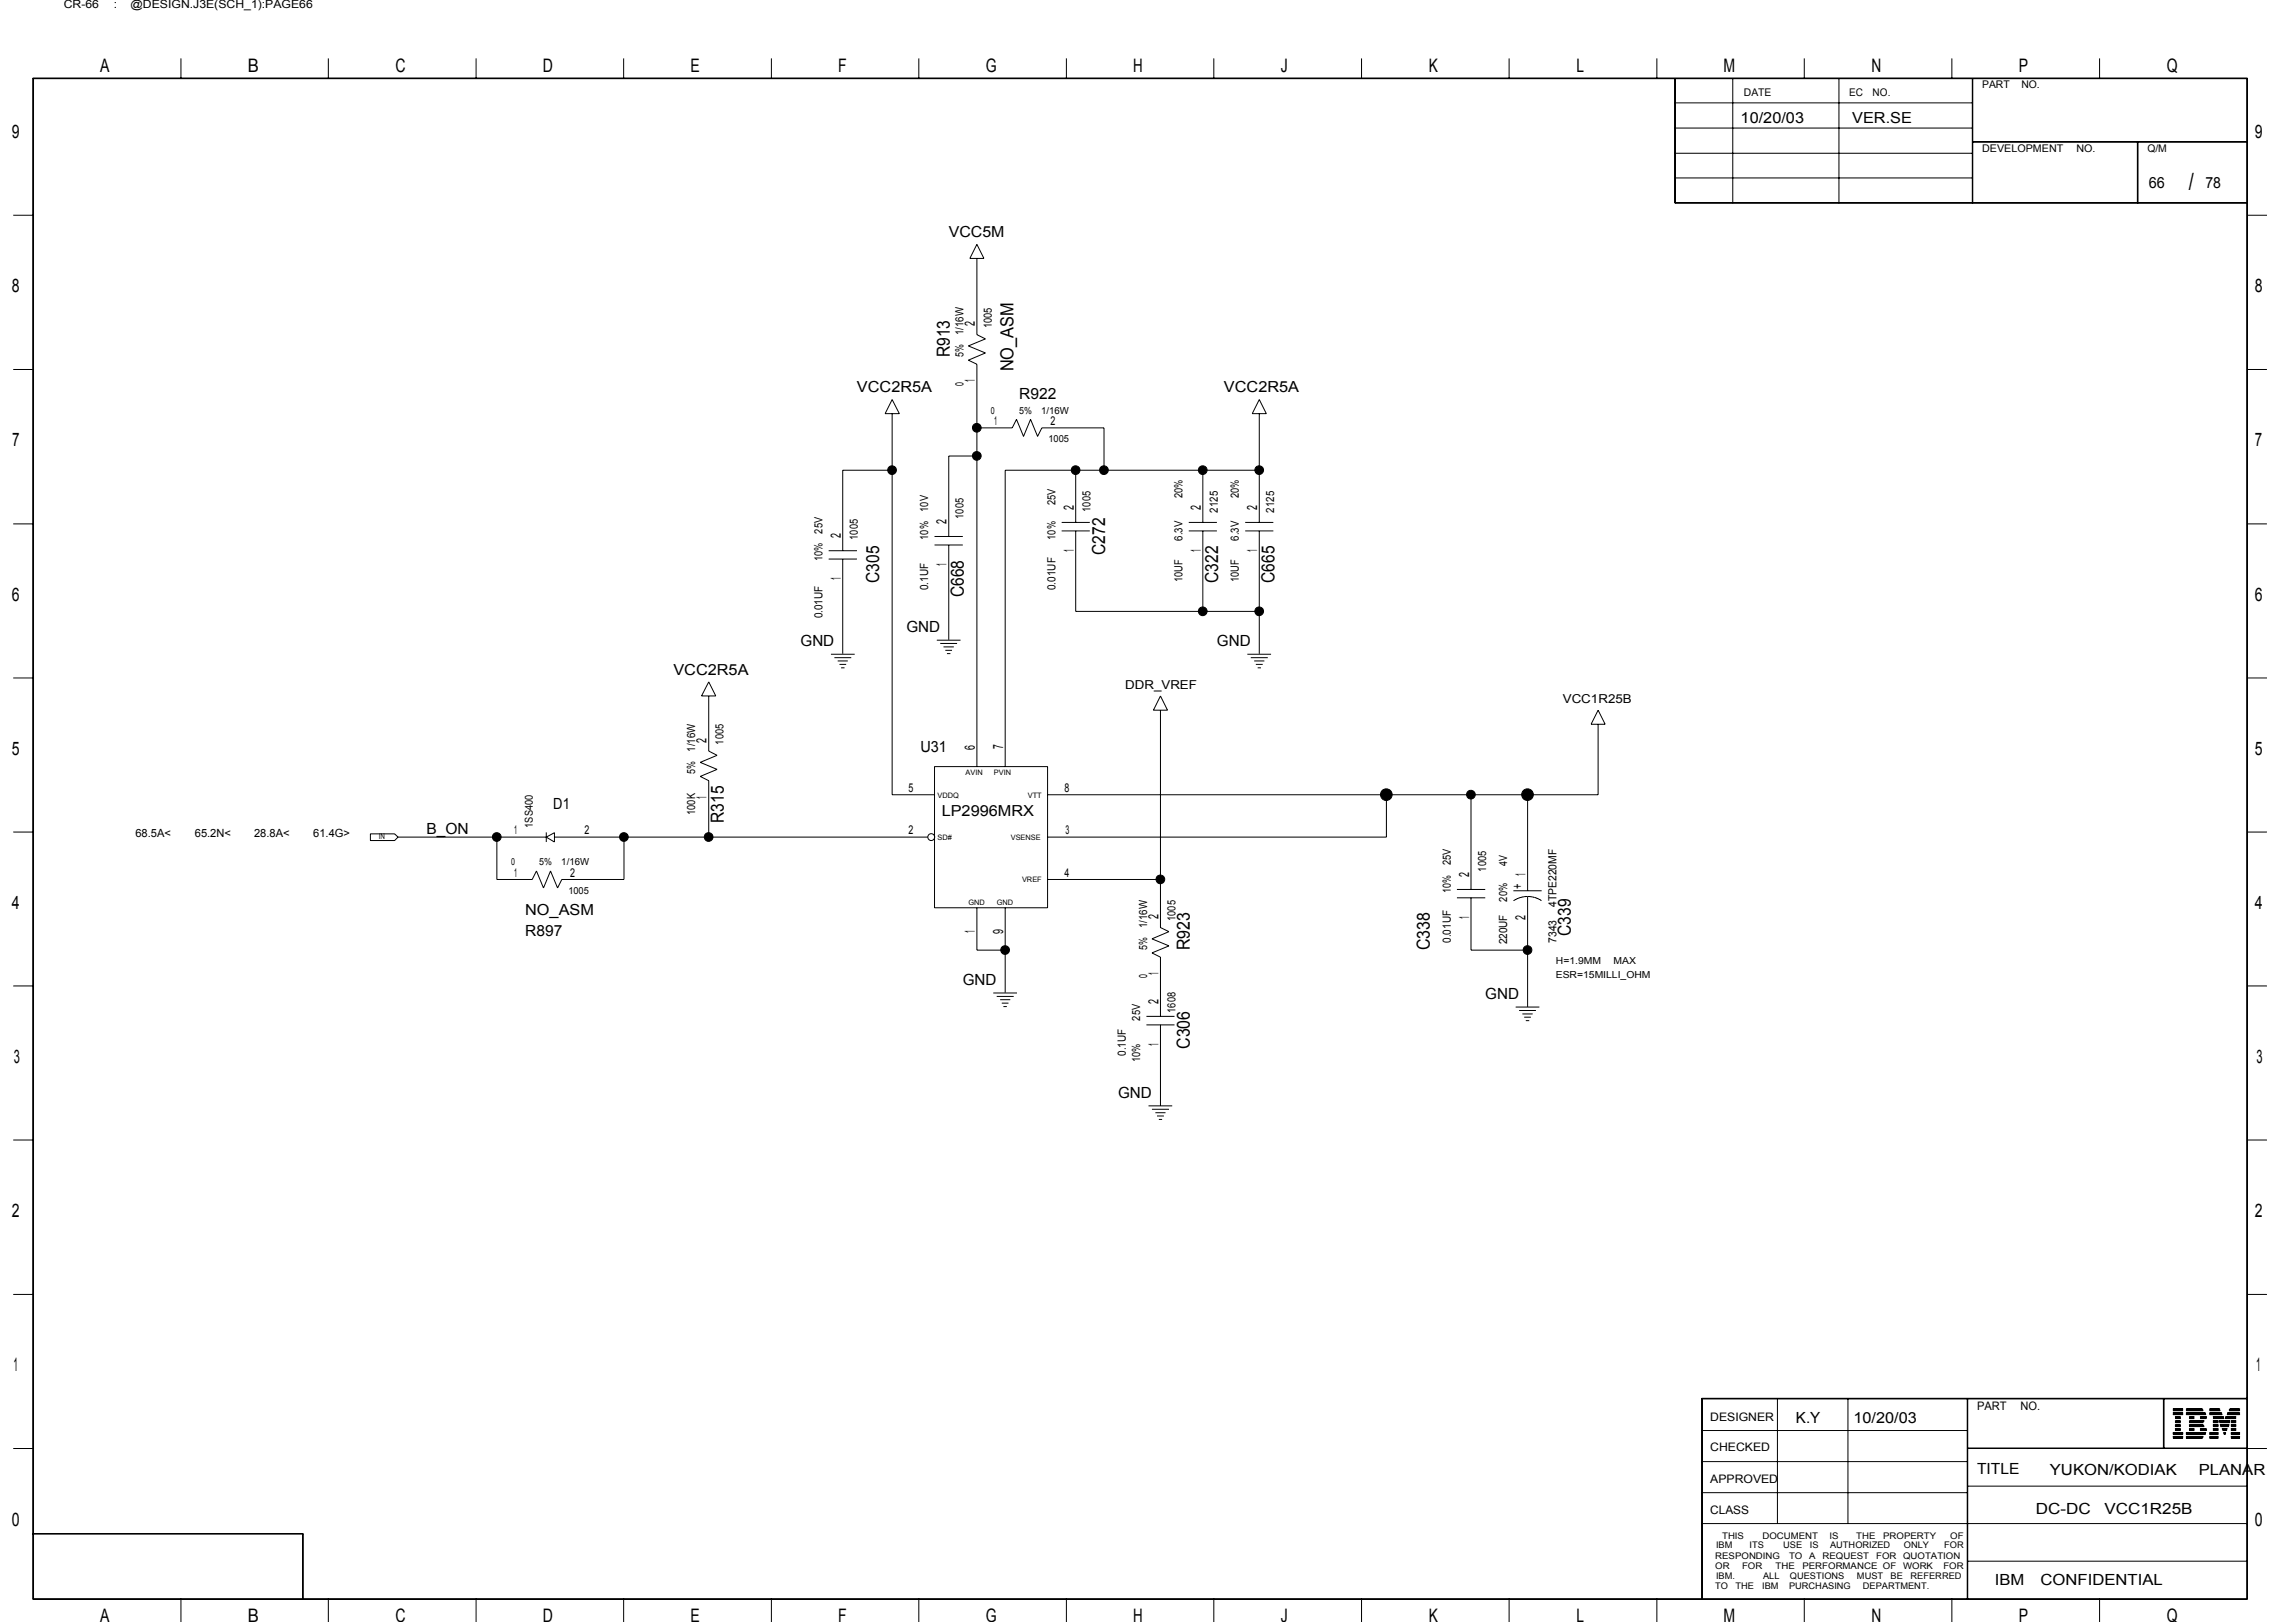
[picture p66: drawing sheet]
<svg xmlns="http://www.w3.org/2000/svg" width="297mm" height="210mm" viewBox="0 0 297 210" stroke-linecap="round" stroke-linejoin="round" font-family="sans-serif">
<defs><g id="words">
<text font-size="3.1" x="283.2" y="24.6">/</text>
<g font-size="2.4">
<text x="13" y="9.4">A</text>
<text x="32" y="9.4">B</text>
<text x="51.2" y="9.4">C</text>
<text x="70.2" y="9.4">D</text>
<text x="89.3" y="9.4">E</text>
<text x="108.4" y="9.4">F</text>
<text x="127.5" y="9.4">G</text>
<text x="146.6" y="9.4">H</text>
<text x="165.7" y="9.4">J</text>
<text x="184.8" y="9.4">K</text>
<text x="203.9" y="9.4">L</text>
<text x="223" y="9.4">M</text>
<text x="242.1" y="9.4">N</text>
<text x="261.2" y="9.4">P</text>
<text x="280.3" y="9.4">Q</text>
<text x="1.5" y="17.9">9</text>
<text x="291.7" y="17.9">9</text>
<text x="1.5" y="37.8">8</text>
<text x="291.7" y="37.8">8</text>
<text x="1.6" y="57.8">7</text>
<text x="291.7" y="57.8">7</text>
<text x="1.5" y="77.7">6</text>
<text x="291.7" y="77.7">6</text>
<text x="1.5" y="97.7">5</text>
<text x="291.7" y="97.7">5</text>
<text x="1.5" y="117.6">4</text>
<text x="291.7" y="117.6">4</text>
<text x="1.8" y="137.5">3</text>
<text x="291.9" y="137.5">3</text>
<text x="1.5" y="157.5">2</text>
<text x="291.7" y="157.5">2</text>
<text x="1.8" y="177.5">1</text>
<text x="291.9" y="177.5">1</text>
<text x="1.5" y="197.4">0</text>
<text x="291.7" y="197.4">0</text>
<text x="13" y="209.9">A</text>
<text x="32" y="209.9">B</text>
<text x="51.2" y="209.9">C</text>
<text x="70.2" y="209.9">D</text>
<text x="89.3" y="209.9">E</text>
<text x="108.4" y="209.9">F</text>
<text x="127.5" y="209.9">G</text>
<text x="146.6" y="209.9">H</text>
<text x="165.7" y="209.9">J</text>
<text x="184.8" y="209.9">K</text>
<text x="203.9" y="209.9">L</text>
<text x="223" y="209.9">M</text>
<text x="242.1" y="209.9">N</text>
<text x="261.2" y="209.9">P</text>
<text x="280.3" y="209.9">Q</text>
</g>
<g font-size="2.3">
<text x="122.9" y="46.2" transform="rotate(-90 122.9 46.2)">R913</text>
<text x="131.1" y="48.1" transform="rotate(-90 131.1 48.1)">NO_ASM</text>
<text x="143" y="71.8" transform="rotate(-90 143 71.8)">C272</text>
<text x="113.7" y="75.5" transform="rotate(-90 113.7 75.5)">C305</text>
<text x="124.7" y="77.3" transform="rotate(-90 124.7 77.3)">C668</text>
<text x="157.6" y="75.5" transform="rotate(-90 157.6 75.5)">C322</text>
<text x="164.9" y="75.5" transform="rotate(-90 164.9 75.5)">C665</text>
<text x="93.7" y="106.5" transform="rotate(-90 93.7 106.5)">R315</text>
<text x="153.9" y="123" transform="rotate(-90 153.9 123)">R923</text>
<text x="185" y="123" transform="rotate(-90 185 123)">C338</text>
<text x="203.2" y="121.1" transform="rotate(-90 203.2 121.1)">C339</text>
<text x="153.9" y="135.7" transform="rotate(-90 153.9 135.7)">C306</text>
</g>
<g font-size="2">
<text x="225.2" y="15.9">10/20/03</text>
<text x="239.6" y="15.9">VER.SE</text>
<text x="278" y="24.3">66</text>
<text x="285.3" y="24.3">78</text>
<text x="122.7" y="30.7">VCC5M</text>
<text x="110.9" y="50.8">VCC2R5A</text>
<text x="131.9" y="51.7">R922</text>
<text x="158.3" y="50.8">VCC2R5A</text>
<text x="103.6" y="83.7">GND</text>
<text x="117.3" y="81.8">GND</text>
<text x="157.4" y="83.7">GND</text>
<text x="87.1" y="87.3">VCC2R5A</text>
<text x="119.1" y="97.3">U31</text>
<text x="55.2" y="107.9">B_ON</text>
<text x="71.6" y="104.7">D1</text>
<text x="121.8" y="105.6">LP2996MRX</text>
<text x="67.9" y="118.4">NO_ASM</text>
<text x="67.9" y="121.1">R897</text>
<text x="124.6" y="127.5">GND</text>
<text x="192.1" y="129.3">GND</text>
<text x="144.6" y="142.1">GND</text>
<text x="232.3" y="184.1">K.Y</text>
<text x="239.8" y="184.1">10/20/03</text>
<text x="255.8" y="190.8">TITLE</text>
<text x="265.2" y="190.9">YUKON/KODIAK</text>
<text x="284.5" y="190.9">PLANAR</text>
<text x="263.4" y="196">DC-DC</text>
<text x="272.3" y="196">VCC1R25B</text>
<text x="258.1" y="205.1">IBM</text>
<text x="264" y="205.1">CONFIDENTIAL</text>
</g>
<text font-size="1.9" x="197" y="115" transform="rotate(-90 197 115)">+ 1</text>
<g font-size="1.8">
<text x="126.1" y="42.2" transform="rotate(-90 126.1 42.2)">2</text>
<text x="126.1" y="49.5" transform="rotate(-90 126.1 49.5)">1</text>
<text x="138.9" y="66" transform="rotate(-90 138.9 66)">2</text>
<text x="155.4" y="66" transform="rotate(-90 155.4 66)">2</text>
<text x="162.7" y="66" transform="rotate(-90 162.7 66)">2</text>
<text x="108.8" y="69.6" transform="rotate(-90 108.8 69.6)">2</text>
<text x="122.5" y="67.8" transform="rotate(-90 122.5 67.8)">2</text>
<text x="138.9" y="71.4" transform="rotate(-90 138.9 71.4)">1</text>
<text x="155.4" y="71.4" transform="rotate(-90 155.4 71.4)">1</text>
<text x="162.7" y="71.4" transform="rotate(-90 162.7 71.4)">1</text>
<text x="108.8" y="75" transform="rotate(-90 108.8 75)">1</text>
<text x="122.5" y="73.2" transform="rotate(-90 122.5 73.2)">1</text>
<text x="91.4" y="96.1" transform="rotate(-90 91.4 96.1)">2</text>
<text x="126.1" y="97" transform="rotate(-90 126.1 97)">6</text>
<text x="129.8" y="97" transform="rotate(-90 129.8 97)">7</text>
<text x="91.4" y="103.4" transform="rotate(-90 91.4 103.4)">1</text>
<text x="190.1" y="113.5" transform="rotate(-90 190.1 113.5)">2</text>
<text x="149.9" y="118.9" transform="rotate(-90 149.9 118.9)">2</text>
<text x="190.1" y="118.9" transform="rotate(-90 190.1 118.9)">1</text>
<text x="197.4" y="119" transform="rotate(-90 197.4 119)">2</text>
<text x="126.1" y="120.7" transform="rotate(-90 126.1 120.7)">1</text>
<text x="129.8" y="120.8" transform="rotate(-90 129.8 120.8)">9</text>
<text x="149.9" y="129.9" transform="rotate(-90 149.9 129.9)">2</text>
<text x="149.9" y="126.2" transform="rotate(-90 149.9 126.2)">1</text>
<text x="149.9" y="135.3" transform="rotate(-90 149.9 135.3)">1</text>
</g>
<g font-size="1.6">
<text x="128.6" y="55">1</text>
<text x="135.9" y="55">2</text>
<text x="145.6" y="89.1">DDR_VREF</text>
<text x="202.2" y="91">VCC1R25B</text>
<text x="66.5" y="108">1</text>
<text x="75.6" y="108">2</text>
<text x="117.5" y="102.5">5</text>
<text x="117.5" y="108">2</text>
<text x="137.7" y="102.5">8</text>
<text x="137.9" y="108">3</text>
<text x="66.5" y="113.5">1</text>
<text x="73.8" y="113.5">2</text>
<text x="137.7" y="113.5">4</text>
</g>
<g font-size="1.5">
<text x="8.3" y="1">CR-66</text>
<text x="14.7" y="1">:</text>
<text x="16.9" y="1">@DESIGN.J3E(SCH_1):PAGE66</text>
<text x="124.7" y="46.2" transform="rotate(-90 124.7 46.2)">5%</text>
<text x="124.7" y="43.4" transform="rotate(-90 124.7 43.4)">1/16W</text>
<text x="128.3" y="42.5" transform="rotate(-90 128.3 42.5)">1005</text>
<text x="124.7" y="49.9" transform="rotate(-90 124.7 49.9)">0</text>
<text x="136.5" y="65.4" transform="rotate(-90 136.5 65.4)">25V</text>
<text x="153" y="64.5" transform="rotate(-90 153 64.5)">20%</text>
<text x="160.3" y="64.5" transform="rotate(-90 160.3 64.5)">20%</text>
<text x="106.4" y="69.1" transform="rotate(-90 106.4 69.1)">25V</text>
<text x="111" y="69.9" transform="rotate(-90 111 69.9)">1005</text>
<text x="120.1" y="69.9" transform="rotate(-90 120.1 69.9)">10%</text>
<text x="120.1" y="66.2" transform="rotate(-90 120.1 66.2)">10V</text>
<text x="124.7" y="67.1" transform="rotate(-90 124.7 67.1)">1005</text>
<text x="136.5" y="69.9" transform="rotate(-90 136.5 69.9)">10%</text>
<text x="141.1" y="66.2" transform="rotate(-90 141.1 66.2)">1005</text>
<text x="153" y="70" transform="rotate(-90 153 70)">6.3V</text>
<text x="157.5" y="66.3" transform="rotate(-90 157.5 66.3)">2125</text>
<text x="160.3" y="70" transform="rotate(-90 160.3 70)">6.3V</text>
<text x="164.8" y="66.3" transform="rotate(-90 164.8 66.3)">2125</text>
<text x="106.4" y="72.6" transform="rotate(-90 106.4 72.6)">10%</text>
<text x="120.1" y="76.4" transform="rotate(-90 120.1 76.4)">0.1UF</text>
<text x="136.5" y="76.4" transform="rotate(-90 136.5 76.4)">0.01UF</text>
<text x="153" y="75.4" transform="rotate(-90 153 75.4)">10UF</text>
<text x="160.3" y="75.4" transform="rotate(-90 160.3 75.4)">10UF</text>
<text x="106.4" y="80" transform="rotate(-90 106.4 80)">0.01UF</text>
<text x="90" y="100.1" transform="rotate(-90 90 100.1)">5%</text>
<text x="90" y="97.3" transform="rotate(-90 90 97.3)">1/16W</text>
<text x="93.6" y="96.4" transform="rotate(-90 93.6 96.4)">1005</text>
<text x="90" y="105.5" transform="rotate(-90 90 105.5)">100K</text>
<text x="17.5" y="108.3">68.5A&lt;</text>
<text x="25.2" y="108.3">65.2N&lt;</text>
<text x="32.9" y="108.3">28.8A&lt;</text>
<text x="40.5" y="108.3">61.4G&gt;</text>
<text x="187.7" y="112" transform="rotate(-90 187.7 112)">25V</text>
<text x="192.3" y="112.8" transform="rotate(-90 192.3 112.8)">1005</text>
<text x="195" y="112.1" transform="rotate(-90 195 112.1)">4V</text>
<text x="152.1" y="119.2" transform="rotate(-90 152.1 119.2)">1005</text>
<text x="187.7" y="115.5" transform="rotate(-90 187.7 115.5)">10%</text>
<text x="195" y="116.7" transform="rotate(-90 195 116.7)">20%</text>
<text x="201.4" y="117.3" transform="rotate(-90 201.4 117.3)">4TPE220MF</text>
<text x="148.4" y="123" transform="rotate(-90 148.4 123)">5%</text>
<text x="148.4" y="120.1" transform="rotate(-90 148.4 120.1)">1/16W</text>
<text x="187.7" y="122" transform="rotate(-90 187.7 122)">0.01UF</text>
<text x="195" y="122.2" transform="rotate(-90 195 122.2)">220UF</text>
<text x="201.4" y="122" transform="rotate(-90 201.4 122)">7343</text>
<text x="148.4" y="126.6" transform="rotate(-90 148.4 126.6)">0</text>
<text x="152.1" y="131.1" transform="rotate(-90 152.1 131.1)">1608</text>
<text x="145.7" y="136.7" transform="rotate(-90 145.7 136.7)">0.1UF</text>
<text x="147.5" y="137.5" transform="rotate(-90 147.5 137.5)">10%</text>
<text x="147.5" y="132.1" transform="rotate(-90 147.5 132.1)">25V</text>
<text x="221.3" y="183.8">DESIGNER</text>
<text x="255.8" y="182.5">PART</text>
<text x="261.4" y="182.5">NO.</text>
<text x="221.3" y="191.9">APPROVED</text>
<text x="221.3" y="187.8">CHECKED</text>
<text x="221.3" y="195.9">CLASS</text>
</g>
<g font-size="1.4">
<text x="256.4" y="11.4">PART</text>
<text x="261.5" y="11.4">NO.</text>
<text x="225.6" y="12.4">DATE</text>
<text x="239.2" y="12.4">EC</text>
<text x="242.3" y="12.4">NO.</text>
<text x="256.4" y="19.7">DEVELOPMENT</text>
<text x="268.6" y="19.7">NO.</text>
<text x="277.8" y="19.7">Q/M</text>
<text x="68.9" y="107.1" transform="rotate(-90 68.9 107.1)">1SS400</text>
</g>
<g font-size="1.3">
<text x="128.2" y="53.5">0</text>
<text x="131.9" y="53.5">5%</text>
<text x="134.7" y="53.5">1/16W</text>
<text x="135.6" y="57.2">1005</text>
<text x="66.1" y="112">0</text>
<text x="69.8" y="112">5%</text>
<text x="72.6" y="112">1/16W</text>
<text x="73.5" y="115.6">1005</text>
<text x="201.3" y="124.8">H=1.9MM</text>
<text x="208.7" y="124.8">MAX</text>
<text x="201.3" y="126.6">ESR=15MILLI_OHM</text>
</g>
<g font-size="1.2">
<text x="221.9" y="203">OR</text>
<text x="221.9" y="201.7">RESPONDING</text>
<text x="222" y="200.4">IBM</text>
<text x="222.8" y="199.1">THIS</text>
<text x="225.4" y="203">FOR</text>
<text x="226.4" y="200.4">ITS</text>
<text x="228" y="199.1">DOCUMENT</text>
<text x="229.7" y="203">THE</text>
<text x="230.7" y="200.4">USE</text>
<text x="231.5" y="201.7">TO</text>
<text x="233.2" y="203">PERFORMANCE OF</text>
<text x="234.1" y="201.7">A</text>
<text x="234.2" y="200.4">IS</text>
<text x="235.8" y="201.7">REQUEST</text>
<text x="236.7" y="199.1">IS</text>
<text x="236.8" y="200.4">AUTHORIZED</text>
<text x="240.2" y="199.1">THE</text>
<text x="242.7" y="201.7">FOR</text>
<text x="243.6" y="199.1">PROPERTY</text>
<text x="246.2" y="203">WORK</text>
<text x="246.2" y="201.7">QUOTATION</text>
<text x="246.3" y="200.4">ONLY</text>
<text x="251.4" y="203">FOR</text>
<text x="251.5" y="200.4">FOR</text>
<text x="252.3" y="199.1">OF</text>
<text x="221.9" y="205.6">TO</text>
<text x="222" y="204.3">IBM.</text>
<text x="224.5" y="205.6">THE</text>
<text x="228" y="205.6">IBM</text>
<text x="228.1" y="204.3">ALL</text>
<text x="231.5" y="205.6">PURCHASING</text>
<text x="231.6" y="204.3">QUESTIONS</text>
<text x="240.2" y="204.3">MUST</text>
<text x="241" y="205.6">DEPARTMENT.</text>
<text x="244.6" y="204.3">BE</text>
<text x="247.2" y="204.3">REFERRED</text>
</g>
<g font-size="1">
<text x="124.9" y="100.3">AVIN</text>
<text x="128.6" y="100.3">PVIN</text>
<text x="121.3" y="103.2">VDDQ</text>
<text x="133" y="103.2">VTT</text>
<text x="49" y="108.6">IN</text>
<text x="121.3" y="108.7">SD#</text>
<text x="130.8" y="108.7">VSENSE</text>
<text x="125.3" y="117.1">GND</text>
<text x="128.9" y="117.1">GND</text>
<text x="132.2" y="114.2">VREF</text>
</g>
</g></defs>
<g fill="none" stroke="#000" stroke-width=".13">
<path d="M4.2 10.1h286.6v196.9h-286.6zM4.3 10.2h286.4v196.7h-286.4zM23.4 7.6v2.5M42.5 7.6v2.5M61.6 7.6v2.5M80.7 7.6v2.5M99.8 7.6v2.5M118.9 7.6v2.5M138 7.6v2.5M157 7.6v2.5M176.1 7.6v2.5M195.2 7.6v2.5"/>
<path d="M214.4 7.6v2.5M216.7 10.1v16.2h74.1M216.7 19.8h38.5M216.7 16.6h38.5M216.7 13.3h38.5M216.7 10.1v16.2M224.2 10.1v16.2M233.4 7.6v2.5M237.9 10.1v16.2M252.5 7.6v2.5M255.2 10.1v16.2M255.2 18.4h35.6"/>
<path d="M255.2 18.3h35.6M271.6 7.6v2.5M276.5 18.4v7.9M276.6 18.4v7.9M1.7 27.9h2.5M126.4 33.4v9.9l1.1 .6-2.2 .9 2.2 .9-2.2 .9 1.1 .5v52.1M126.4 31.6l.9 1.8h-1.8zM216.7 26.2h74.1M216.7 23h38.5M290.8 27.9h2.5M1.7 47.8h2.5M115.4 51.7l.9 1.8h-1.8z"/>
<path d="M115.4 53.5v49.3h5.5M126.4 55.4h4.6l.5-1.1 .9 2.2 .9-2.2 .9 2.2 .6-1.1h8v5.5M126.4 59h-3.7v10.4M162.9 53.5v14.1M162.9 51.7l.9 1.8h-1.8zM290.8 47.8h2.5M1.7 67.8h2.5M107.2 72.3h3.7M107.2 71.3h3.7M109 72.3v12.3M115.4 60.9h-6.4v10.4M120.9 70.5h3.7"/>
<path d="M120.9 69.4h3.7M122.7 70.5v12.3M137.3 68.7h3.7M137.3 67.6h3.7M139.2 60.9v6.7M139.2 68.7v10.4h23.7M153.8 68.7h3.6M153.8 67.6h3.6M155.6 60.9v6.7M155.6 68.7v10.4M161.1 68.7h3.6M161.1 67.6h3.6"/>
<path d="M162.9 68.7v15.9M162.9 60.9h-32.9v38.3M290.8 67.8h2.5M1.7 87.7h2.5M91.7 90.1v7.1l1.1 .5-2.2 1 2.2 .9-2.2 .9 1.1 .5v7.3M91.7 88.2l.9 1.9h-1.8zM107.5 84.7h3.1M107.9 85.1h2.2M108.4 85.5h1.3M108.6 86h.9M108.8 86.4h.5M120.9 99.2h14.6v18.3h-14.6z"/>
<path d="M121.2 82.8h3.1M121.6 83.3h2.2M122.1 83.7h1.3M122.3 84.2h.9M122.5 84.6h.5M150.1 91.9v28.1l1.1 .6-2.2 .9 2.2 .9-2.2 .9 1.1 .6v7.6M150.1 90.1l.9 1.8h-1.8zM161.4 84.7h3M161.8 85.1h2.2M162.3 85.5h1.3M162.5 86h.9M162.7 86.4h.4"/>
<path d="M206.8 91.9l.9 1.8h-1.9zM206.8 93.7v9.1h-71.3M290.8 87.7h2.5M1.7 107.7h2.5M47.9 107.9h3.2l.4 .4-.4 .5h-3.2zM51.5 108.3h19.2M64.3 108.3v5.5h4.6l.5-1.1 .9 2.2 .9-2.2 .9 2.2 .6-1.1h8v-5.5M70.7 108.3l1-.5v1.2zM70.7 107.7v1.3M71.7 108.3h48.3M126.4 117.5v5.5h3.6M130 117.5v10.9"/>
<path d="M135.5 113.8h14.6M179.4 102.8v5.5h-43.9M188.5 116.2h3.6M188.5 115.1h3.6M190.3 102.8v12.3M190.3 116.2v6.8h7.3M195.8 115.3h3.6M195.8 116.5v.1M195.8 116.5h.1M195.9 116.5h.1M196.1 116.4h-.1M196.2 116.3l-.3 .2"/>
<path d="M196.2 116.3v.1M196.3 116.3h-.1M196.4 116.3h.1M196.4 116.2h.1M196.6 116.2h.1M196.8 116.1h.1M197.2 116v.1M197.6 102.8v12.5M197.6 116v14.3M198.1 116v.1M198.4 116.1h.1M198.6 116.2h.1"/>
<path d="M198.8 116.2l.2 .1M198.9 116.2l-.7-.1-.8-.1-1.1 .3M199 116.3h.1M199 116.3l.2 .1M199 116.3l.1 .1M199.2 116.4l.2 .1M199.2 116.4h.1M199.3 116.5h.1M290.8 107.7h2.5M1.7 127.6h2.5M128.5 128.5h3.1M128.9 128.9h2.2"/>
<path d="M129.4 129.4h1.3M129.6 129.8h.9M129.8 130.3h.5M148.3 132.6h3.7M148.3 131.5h3.7M150.1 132.6v10.4M196.1 130.3h3.1M196.5 130.8h2.2M197 131.2h1.3M197.2 131.6h.9M197.4 132.1h.4M290.8 127.6h2.5"/>
<path d="M1.7 147.5h2.5M148.6 143.1h3.1M149 143.6h2.2M149.5 144h1.3M149.7 144.4h.9M149.9 144.9h.4M290.8 147.5h2.5M1.7 167.5h2.5M290.8 167.5h2.5M1.7 187.5h2.5M4.2 198.5h35v8.4M4.2 198.5h35"/>
<path d="M39.2 198.5v8.4M220.2 185.1h34.3M220.2 181h70.6M220.2 197.2h70.6M220.2 193.2h34.3M220.2 189.1h34.3M220.2 181v25.9M230 181v16.2M239.1 181v16.2M254.5 181v25.9M254.5 192.3h36.3M254.5 187.4h36.3"/>
<path d="M254.5 187.5h38.8M254.6 181v25.9M279.9 181v6.5M280 181v6.5M281.1 182.3l1.3 .1zM281.1 182.4l1.3 .1zM281.1 182.5l1.3 .1zM281.1 182.8l1.3 .1zM281.1 182.9l1.3 .1zM281.1 183l1.3 .1zM281.1 185.4h1.3zM281.1 185.5h1.3v.1h-1.3z"/>
<path d="M281.1 185.9h1.3v.1h-1.3zM281.1 186.1h.1M281.1 185.6h1.3M281.1 186.1h1.3M281.1 186h1.3M281.4 183.3l.7 .1zM281.4 183.5h.7zM281.4 183.6h.7zM281.4 183.9h.7zM281.4 184.1h.7zM281.4 184.4h.7zM281.4 184.5h.7z"/>
<path d="M281.4 184.6h.7zM281.4 184.9h.7zM281.4 185h.7zM281.4 185.1h.7zM281.4 184h.1M281.4 184h.7M282.1 184h.1M282.4 186.1h.1M282.8 182.3l2.1 .1zM282.8 182.4l2.2 .1zM282.8 182.5l2.2 .1zM282.8 182.8l2.5 .1z"/>
<path d="M282.8 182.9l2.5 .1zM282.8 183l2.6 .1zM282.8 185.4h2.6zM282.8 185.6h2.5v-.1h-2.5v.1h2.5h-2.5M282.8 186h2.2v-.1h-2.2v.1h2.2h-2.2M282.8 186.1h.1M282.8 186.1h2.1M283.2 184.1h1.8zM283.2 184.4h1.8zM283.2 183.9h2zM283.2 184.6h2zM283.2 183.3l.7 .1z"/>
<path d="M283.2 183.5h.7zM283.2 183.6h.7zM283.2 184h.1M283.2 184.5h1.9zM283.2 184.9h.7zM283.2 185h.7zM283.2 185.1h.7zM283.2 184h1.9M284.7 183.3l.8 .1zM284.7 183.5h.8zM284.7 185h.8zM284.7 185.1h.8z"/>
<path d="M284.7 183.6h.7zM284.7 184.9h.7zM284.9 186.1h.1M285.1 184h.1M285.9 185.4h1.1zM285.9 185.5h1.1v.1h-1.1zM285.9 185.9h1.1v.1h-1.1zM285.9 182.3l1.3 .1zM285.9 182.4l1.3 .1zM285.9 182.5l1.3 .1zM285.9 182.8l1.5 .1zM285.9 182.9l1.5 .1z"/>
<path d="M285.9 183l1.6 .1zM285.9 186.1h.1M285.9 185.6h1.1M285.9 186.1h1.1M285.9 186h1.1M286.3 183.9h.7zM286.3 184.1h.7zM286.3 184.4h.7zM286.3 184.5h.7zM286.3 184.6h.7zM286.3 184.9h.7zM286.3 185h.7z"/>
<path d="M286.3 185.1h.7zM286.3 183.6h1.4zM286.3 183.5h1.4zM286.3 183.3l1.4 .1zM286.3 184h.1M286.3 184h.7M287 184h.1M287 186.1h.1M287.1 183.9h1.4zM287.1 184h.1M287.1 184h1.4M287.2 184.1h1.3z"/>
<path d="M287.2 184.4h1.2zM287.3 184.5h1zM287.3 184.6h1zM287.5 184.9h.6zM287.5 185h.6zM287.6 185.1h.5zM287.7 185.4h.2zM287.7 185.5h.2v.1h-.2zM287.7 185.6h.2zM287.9 183.6h1.4zM287.9 183.3l1.4 .1zM287.9 183.5h1.4z"/>
<path d="M288.1 183l1.6 .1zM288.2 182.8l1.5 .1zM288.2 182.9l1.5 .1zM288.4 182.4l1.3 .1zM288.4 182.5l1.3 .1zM288.5 182.3l1.2 .1zM288.5 184h.1M288.6 185.4h1.1zM288.6 185.5h1.1v.1h-1.1zM288.6 185.9h1.1v.1h-1.1zM288.6 183.9h.7zM288.6 184h.1"/>
<path d="M288.6 184.1h.7zM288.6 184.4h.7zM288.6 184.5h.7zM288.6 184.6h.7zM288.6 184.9h.7zM288.6 185h.7zM288.6 185.1h.7zM288.6 186.1h.1M288.6 185.6h1.1M288.6 186.1h1.1M288.6 186h1.1M288.6 184h.7"/>
<path d="M289.3 184h.1M289.7 186.1h.1M290.8 181h-70.6v25.9M23.4 206.9v3M42.5 206.9v3M61.6 206.9v3M80.7 206.9v3M99.8 206.9v3M118.9 206.9v3M138 206.9v3M157 206.9v3M176.1 206.9v3"/>
<path d="M195.2 206.9v3M214.4 206.9v3M233.4 206.9v3M252.5 206.9v3M254.5 202h36.3M271.6 206.9v3"/>
<circle cx="120.5" cy="108.3" r=".45"/>
</g>
<g fill="#000" stroke="#000" stroke-width=".13">
<circle cx="126.4" cy="55.4" r=".57"/>
<circle cx="126.4" cy="59" r=".57"/>
<circle cx="115.4" cy="60.8" r=".57"/>
<circle cx="139.2" cy="60.8" r=".57"/>
<circle cx="142.8" cy="60.8" r=".57"/>
<circle cx="155.6" cy="60.8" r=".57"/>
<circle cx="155.6" cy="79.1" r=".57"/>
<circle cx="162.9" cy="60.8" r=".57"/>
<circle cx="162.9" cy="79.1" r=".57"/>
<circle cx="64.3" cy="108.3" r=".57"/>
<circle cx="80.7" cy="108.3" r=".57"/>
<circle cx="91.7" cy="108.3" r=".57"/>
<circle cx="150.1" cy="113.8" r=".57"/>
<circle cx="179.3" cy="102.8" r=".76"/>
<circle cx="190.3" cy="102.8" r=".57"/>
<circle cx="197.6" cy="102.8" r=".76"/>
<circle cx="130" cy="122.9" r=".57"/>
<circle cx="197.6" cy="122.9" r=".57"/>
</g>
<use href="#words"/>
</svg>
